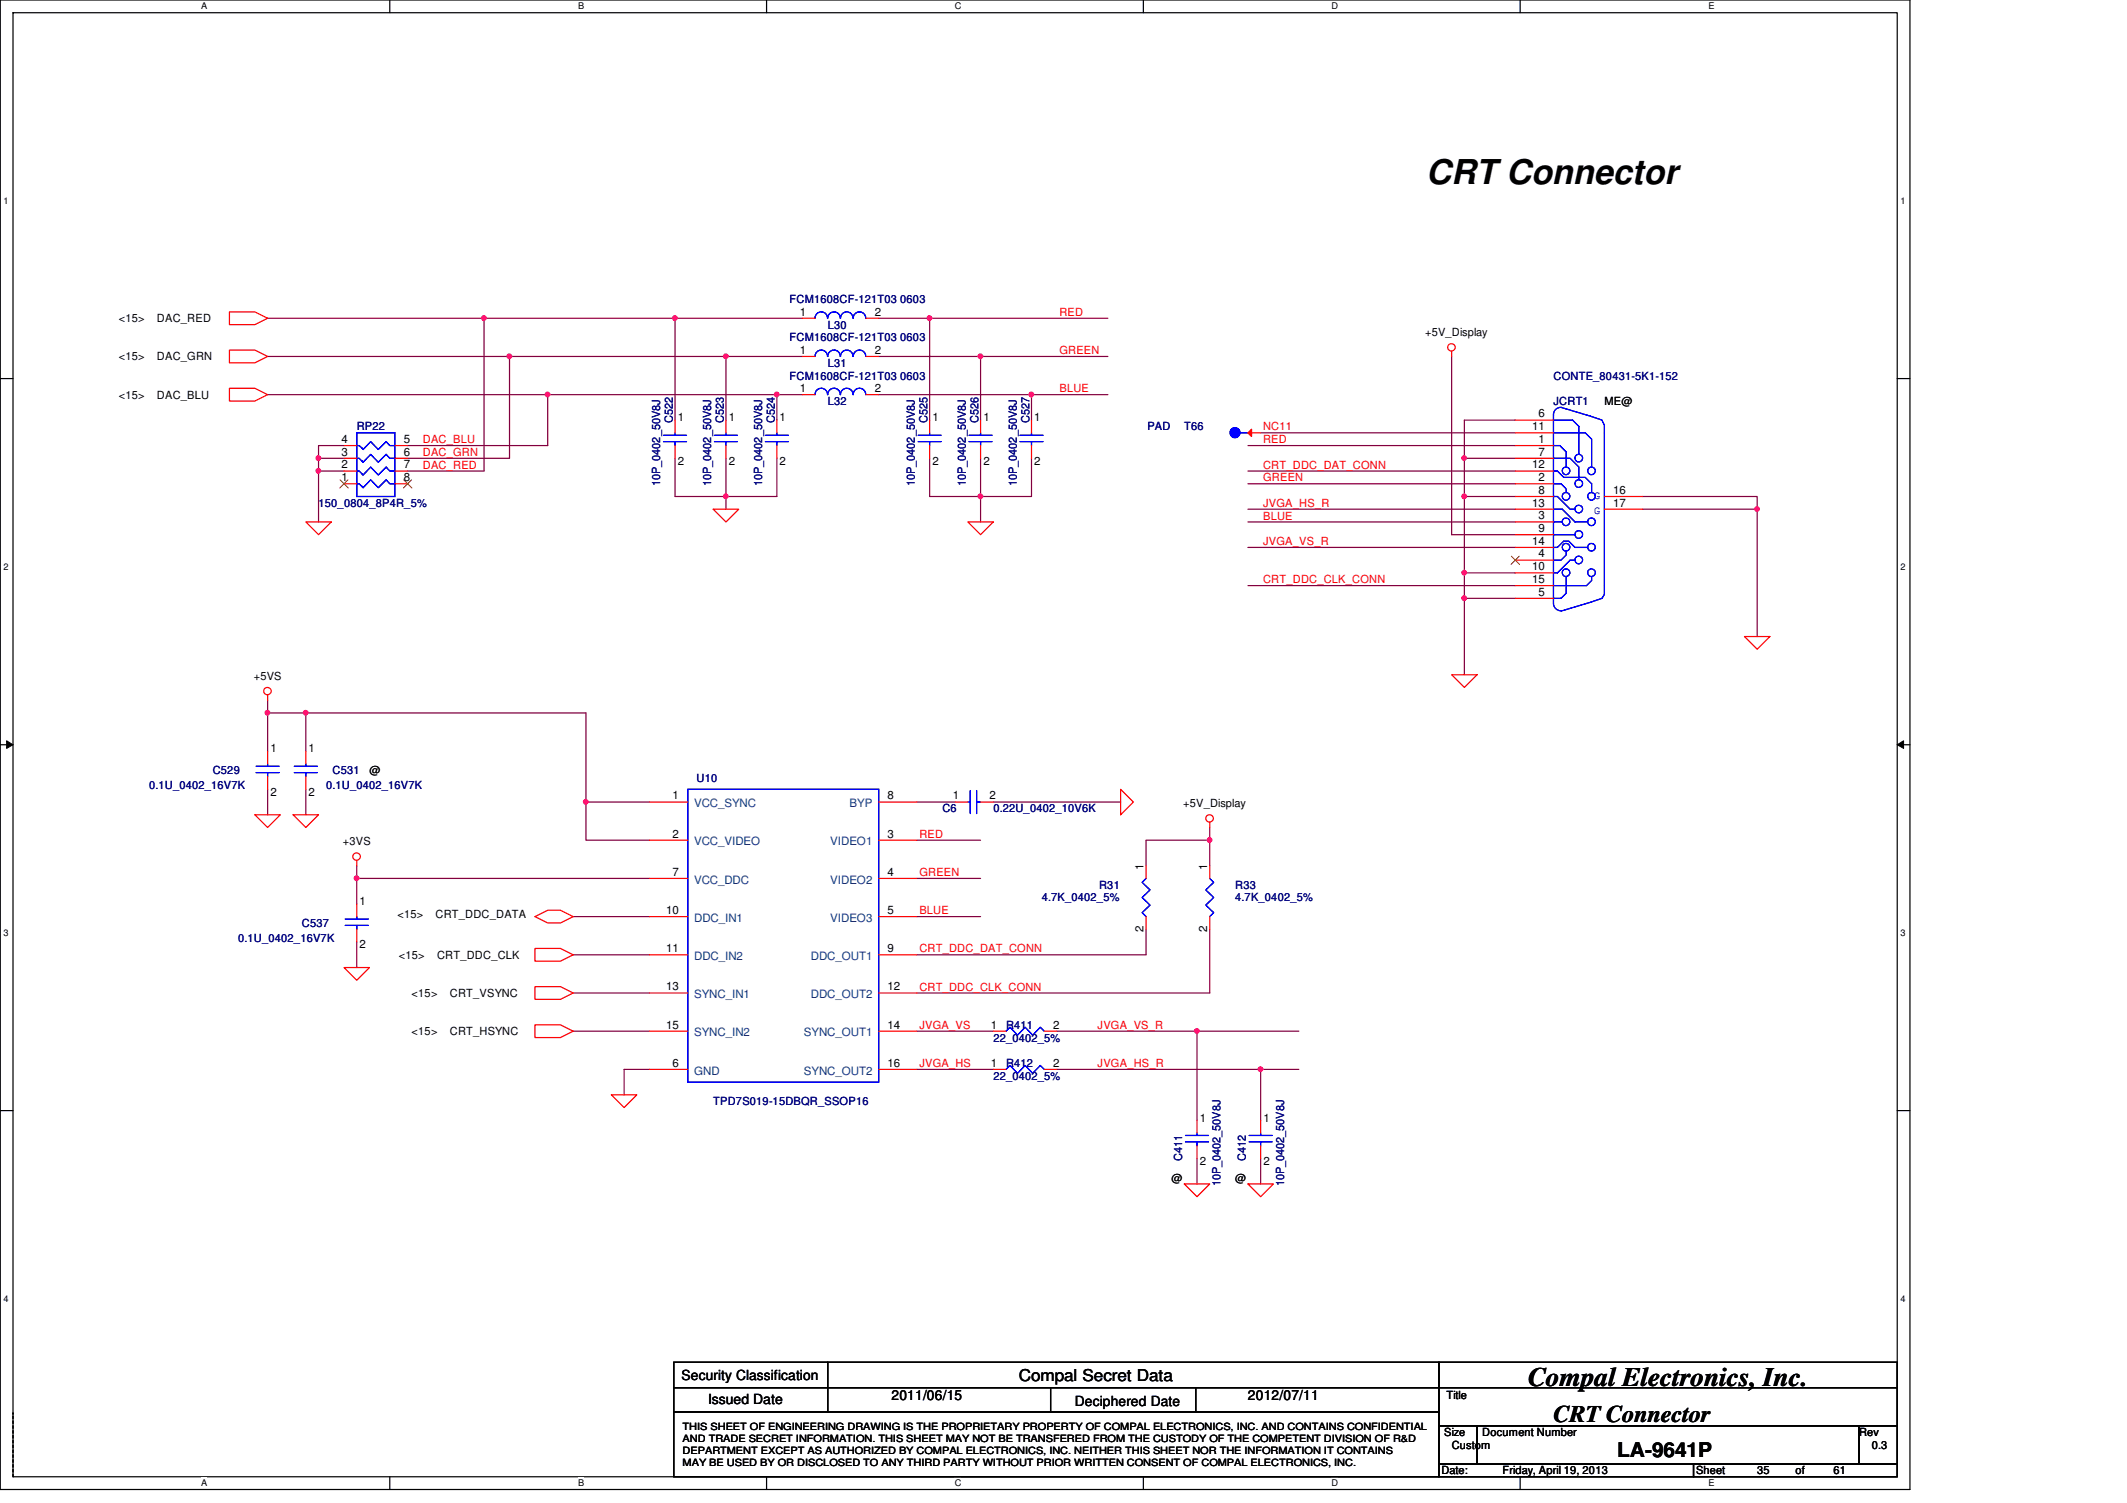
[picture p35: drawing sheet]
<svg xmlns="http://www.w3.org/2000/svg" width="297mm" height="210mm" viewBox="0 0 297 210" stroke-linecap="round" stroke-linejoin="round" font-family="sans-serif">
<defs><g id="words">
<text font-size="4.8" x="199.2" y="25.7">CRT Connector</text>
<text font-size="3.7" x="213.4" y="193.6">Compal Electronics, Inc.</text>
<text font-size="3.3" x="217" y="198.6">CRT Connector</text>
<text font-size="2.8" x="225.8" y="203.5">LA-9641P</text>
<text font-size="2.3" x="142.3" y="192.9">Compal Secret Data</text>
<g font-size="1.9">
<text x="95.2" y="192.7">Security Classification</text>
<text x="98.9" y="196.1">Issued Date</text>
<text x="124.5" y="195.6">2011/06/15</text>
<text x="150.1" y="196.3">Deciphered Date</text>
<text x="174.3" y="195.6">2012/07/11</text>
</g>
<g font-size="1.6">
<text x="16.6" y="45">&lt;15&gt;</text>
<text x="21.9" y="45">DAC_RED</text>
<text x="111.7" y="44.1">1</text>
<text x="122.2" y="44.1">2</text>
<text x="199" y="46.9">+5V_Display</text>
<text x="16.6" y="50.3">&lt;15&gt;</text>
<text x="21.9" y="50.3">DAC_GRN</text>
<text x="111.7" y="49.4">1</text>
<text x="122.2" y="49.4">2</text>
<text x="16.6" y="55.7">&lt;15&gt;</text>
<text x="21.9" y="55.7">DAC_BLU</text>
<text x="94.7" y="58.8">1</text>
<text x="101.8" y="58.8">1</text>
<text x="108.9" y="58.8">1</text>
<text x="111.7" y="54.7">1</text>
<text x="122.2" y="54.7">2</text>
<text x="130.2" y="58.8">1</text>
<text x="137.3" y="58.8">1</text>
<text x="144.4" y="58.8">1</text>
<text x="214.8" y="58.3">6</text>
<text x="224.1" y="56.6">ME@</text>
<text x="47.7" y="65.4">2</text>
<text x="47.7" y="63.6">3</text>
<text x="47.7" y="61.8">4</text>
<text x="56.4" y="65.4">7</text>
<text x="56.4" y="63.6">6</text>
<text x="56.4" y="61.8">5</text>
<text x="94.7" y="64.9">2</text>
<text x="101.8" y="64.9">2</text>
<text x="108.9" y="64.9">2</text>
<text x="130.2" y="64.9">2</text>
<text x="137.3" y="64.9">2</text>
<text x="144.4" y="64.9">2</text>
<text x="213.9" y="60.1">11</text>
<text x="213.9" y="65.4">12</text>
<text x="214.8" y="61.8">1</text>
<text x="214.8" y="63.6">7</text>
<text x="47.7" y="67.2">1</text>
<text x="56.4" y="67.2">8</text>
<text x="213.9" y="70.7">13</text>
<text x="214.8" y="67.2">2</text>
<text x="214.8" y="69">8</text>
<text x="225.3" y="69">16</text>
<text x="225.3" y="70.7">17</text>
<text x="213.9" y="76.1">14</text>
<text x="214.8" y="72.5">3</text>
<text x="214.8" y="74.3">9</text>
<text x="214.8" y="77.9">4</text>
<text x="213.9" y="79.6">10</text>
<text x="213.9" y="81.4">15</text>
<text x="214.8" y="83.2">5</text>
<text x="35.4" y="95">+5VS</text>
<text x="37.8" y="105.1">1</text>
<text x="43.1" y="105.1">1</text>
<text x="37.8" y="111.1">2</text>
<text x="43.1" y="111.1">2</text>
<text x="51.6" y="108.1">@</text>
<text x="93.9" y="111.6">1</text>
<text x="123.9" y="111.6">8</text>
<text x="133.1" y="111.6">1</text>
<text x="138.2" y="111.6">2</text>
<text x="165.2" y="112.7">+5V_Display</text>
<text x="47.9" y="118.1">+3VS</text>
<text x="93.9" y="117">2</text>
<text x="123.9" y="117">3</text>
<text x="93.9" y="122.3">7</text>
<text x="123.9" y="122.3">4</text>
<text x="159.7" y="121.5" transform="rotate(-90 159.7 121.5)">1</text>
<text x="168.6" y="121.5" transform="rotate(-90 168.6 121.5)">1</text>
<text x="50.2" y="126.4">1</text>
<text x="55.5" y="128.2">&lt;15&gt;</text>
<text x="60.8" y="128.2">CRT_DDC_DATA</text>
<text x="93" y="127.6">10</text>
<text x="123.9" y="127.6">5</text>
<text x="159.7" y="130.1" transform="rotate(-90 159.7 130.1)">2</text>
<text x="168.6" y="130.1" transform="rotate(-90 168.6 130.1)">2</text>
<text x="50.2" y="132.5">2</text>
<text x="55.7" y="133.9">&lt;15&gt;</text>
<text x="61" y="133.9">CRT_DDC_CLK</text>
<text x="93" y="133">11</text>
<text x="123.9" y="133">9</text>
<text x="57.5" y="139.2">&lt;15&gt;</text>
<text x="62.8" y="139.2">CRT_VSYNC</text>
<text x="93" y="143.6">15</text>
<text x="93" y="138.3">13</text>
<text x="123.9" y="143.6">14</text>
<text x="123.9" y="138.3">12</text>
<text x="138.4" y="143.6">1</text>
<text x="147.1" y="143.6">2</text>
<text x="57.5" y="144.6">&lt;15&gt;</text>
<text x="62.8" y="144.6">CRT_HSYNC</text>
<text x="93.9" y="149">6</text>
<text x="123.9" y="149">16</text>
<text x="138.4" y="149">1</text>
<text x="147.1" y="149">2</text>
<text x="167.6" y="156.6">1</text>
<text x="176.4" y="156.6">1</text>
<text x="163.6" y="165">@</text>
<text x="167.6" y="162.7">2</text>
<text x="172.5" y="165">@</text>
<text x="176.4" y="162.7">2</text>
<text x="202" y="195.4">Title</text>
<text x="201.7" y="200.6">Size</text>
<text x="202.7" y="202.4">Custom</text>
<text x="207" y="200.6">Document Number</text>
<text x="259.6" y="200.6">Rev</text>
<text x="261.4" y="202.4">0.3</text>
<text x="201.3" y="205.9">Date:</text>
<text x="209.8" y="205.9">Friday, April 19, 2013</text>
<text x="236.9" y="205.9">Sheet</text>
<text x="245.4" y="205.9">35</text>
<text x="250.7" y="205.9">of</text>
<text x="256.1" y="205.9">61</text>
</g>
<g font-size="1.6" fill="#000080">
<text x="110.3" y="42.3">FCM1608CF-121T03 0603</text>
<text x="110.3" y="47.7">FCM1608CF-121T03 0603</text>
<text x="115.6" y="45.9">L30</text>
<text x="110.3" y="53">FCM1608CF-121T03 0603</text>
<text x="115.6" y="51.2">L31</text>
<text x="217" y="53">CONTE_80431-5K1-152</text>
<text x="94" y="59" transform="rotate(-90 94 59)">C522</text>
<text x="101.1" y="59" transform="rotate(-90 101.1 59)">C523</text>
<text x="108.2" y="59" transform="rotate(-90 108.2 59)">C524</text>
<text x="115.6" y="56.6">L32</text>
<text x="129.5" y="59" transform="rotate(-90 129.5 59)">C525</text>
<text x="136.6" y="59" transform="rotate(-90 136.6 59)">C526</text>
<text x="143.8" y="59" transform="rotate(-90 143.8 59)">C527</text>
<text x="217" y="56.6">JCRT1</text>
<text x="49.8" y="60.1">RP22</text>
<text x="160.2" y="60.1">PAD</text>
<text x="165.4" y="60.1">T66</text>
<text x="44.5" y="70.8">150_0804_8P4R_5%</text>
<text x="92.2" y="67.9" transform="rotate(-90 92.2 67.9)">10P_0402_50V8J</text>
<text x="99.3" y="67.9" transform="rotate(-90 99.3 67.9)">10P_0402_50V8J</text>
<text x="106.4" y="67.9" transform="rotate(-90 106.4 67.9)">10P_0402_50V8J</text>
<text x="127.8" y="67.9" transform="rotate(-90 127.8 67.9)">10P_0402_50V8J</text>
<text x="134.9" y="67.9" transform="rotate(-90 134.9 67.9)">10P_0402_50V8J</text>
<text x="142" y="67.9" transform="rotate(-90 142 67.9)">10P_0402_50V8J</text>
<text x="20.8" y="110.2">0.1U_0402_16V7K</text>
<text x="29.7" y="108.1">C529</text>
<text x="45.5" y="110.2">0.1U_0402_16V7K</text>
<text x="46.4" y="108.1">C531</text>
<text x="97.3" y="109.2">U10</text>
<text x="131.6" y="113.5">C6</text>
<text x="138.7" y="113.5">0.22U_0402_10V6K</text>
<text x="145.5" y="125.9">4.7K_0402_5%</text>
<text x="153.5" y="124.1">R31</text>
<text x="172.5" y="124.1">R33</text>
<text x="172.5" y="125.9">4.7K_0402_5%</text>
<text x="33.3" y="131.6">0.1U_0402_16V7K</text>
<text x="42.2" y="129.5">C537</text>
<text x="140.5" y="143.7">R411</text>
<text x="138.7" y="145.5">22_0402_5%</text>
<text x="140.5" y="149">R412</text>
<text x="99.6" y="154.3">TPD7S019-15DBQR_SSOP16</text>
<text x="138.7" y="150.8">22_0402_5%</text>
<text x="165.1" y="162.1" transform="rotate(-90 165.1 162.1)">C411</text>
<text x="170.4" y="165.7" transform="rotate(-90 170.4 165.7)">10P_0402_50V8J</text>
<text x="174" y="162.1" transform="rotate(-90 174 162.1)">C412</text>
<text x="179.3" y="165.7" transform="rotate(-90 179.3 165.7)">10P_0402_50V8J</text>
</g>
<g font-size="1.6" fill="#f00">
<text x="148" y="44.1">RED</text>
<text x="148" y="49.4">GREEN</text>
<text x="148" y="54.8">BLUE</text>
<text x="59.1" y="65.4">DAC_RED</text>
<text x="59.1" y="63.7">DAC_GRN</text>
<text x="59.1" y="61.9">DAC_BLU</text>
<text x="176.4" y="65.4">CRT_DDC_DAT_CONN</text>
<text x="176.4" y="61.9">RED</text>
<text x="176.4" y="60.1">NC11</text>
<text x="176.4" y="67.2">GREEN</text>
<text x="176.4" y="70.8">JVGA_HS_R</text>
<text x="176.4" y="76.1">JVGA_VS_R</text>
<text x="176.4" y="72.6">BLUE</text>
<text x="176.4" y="81.4">CRT_DDC_CLK_CONN</text>
<text x="128.4" y="117">RED</text>
<text x="128.4" y="122.3">GREEN</text>
<text x="128.4" y="127.7">BLUE</text>
<text x="128.4" y="133">CRT_DDC_DAT_CONN</text>
<text x="128.4" y="138.3">CRT_DDC_CLK_CONN</text>
<text x="128.4" y="143.7">JVGA_VS</text>
<text x="153.3" y="143.7">JVGA_VS_R</text>
<text x="128.4" y="149">JVGA_HS</text>
<text x="153.3" y="149">JVGA_HS_R</text>
</g>
<g font-size="1.6" fill="#00f">
<text x="222.6" y="69.7">G</text>
<text x="222.6" y="71.8">G</text>
</g>
<g font-size="1.6" fill="#004080">
<text x="96.9" y="112.7">VCC_SYNC</text>
<text x="118.7" y="112.7">BYP</text>
<text x="96.9" y="118.1">VCC_VIDEO</text>
<text x="115.9" y="118.1">VIDEO1</text>
<text x="96.9" y="123.4">VCC_DDC</text>
<text x="115.9" y="123.4">VIDEO2</text>
<text x="96.9" y="128.7">DDC_IN1</text>
<text x="115.9" y="128.7">VIDEO3</text>
<text x="96.9" y="134.1">DDC_IN2</text>
<text x="113.2" y="134.1">DDC_OUT1</text>
<text x="96.9" y="139.4">SYNC_IN1</text>
<text x="113.2" y="139.4">DDC_OUT2</text>
<text x="96.9" y="144.7">SYNC_IN2</text>
<text x="112.3" y="144.7">SYNC_OUT1</text>
<text x="96.9" y="150.1">GND</text>
<text x="112.3" y="150.1">SYNC_OUT2</text>
</g>
<g font-size="1.4">
<text x="95.3" y="199.7">THIS SHEET OF ENGINEERING DRAWING IS THE PROPRIETARY PROPERTY OF COMPAL ELECTRONICS, INC. AND CONTAINS CONFIDENTIAL</text>
<text x="95.3" y="201.4">AND TRADE SECRET INFORMATION. THIS SHEET MAY NOT BE TRANSFERED FROM THE CUSTODY OF THE COMPETENT DIVISION OF R&amp;D</text>
<text x="95.3" y="203">DEPARTMENT EXCEPT AS AUTHORIZED BY COMPAL ELECTRONICS, INC. NEITHER THIS SHEET NOR THE INFORMATION IT CONTAINS</text>
<text x="95.3" y="204.7">MAY BE USED BY OR DISCLOSED TO ANY THIRD PARTY WITHOUT PRIOR WRITTEN CONSENT OF COMPAL ELECTRONICS, INC.</text>
</g>
<g font-size="1.3">
<text x="28.1" y="1.3">A</text>
<text x="80.7" y="1.3">B</text>
<text x="133.3" y="1.3">C</text>
<text x="186" y="1.3">D</text>
<text x="238.6" y="1.3">E</text>
<text x=".5" y="28.4">1</text>
<text x="265.4" y="28.4">1</text>
<text x=".5" y="79.5">2</text>
<text x="265.4" y="79.5">2</text>
<text x=".5" y="130.7">3</text>
<text x="265.4" y="130.7">3</text>
<text x=".5" y="181.8">4</text>
<text x="265.4" y="181.8">4</text>
<text x="28.1" y="207.6">A</text>
<text x="80.7" y="207.6">B</text>
<text x="133.3" y="207.6">C</text>
<text x="186" y="207.6">D</text>
<text x="238.6" y="207.6">E</text>
</g>
</g></defs>
<path d="M0 0h266.7v208h-266.7zM1.8 1.8h263.1v204.4h-263.1z" fill="none" stroke="#000" stroke-width=".17"/>
<g fill="#fff">
<path d="M28.1 .2h.8v1.4h-.8z"/>
<path d="M28.1 206.4h.8v1.4h-.8z"/>
</g>
<path d="M54.4 0v1.8M54.4 206.2v1.8" fill="none" stroke="#000" stroke-width=".17"/>
<g fill="#fff">
<path d="M80.7 .2h.8v1.4h-.8z"/>
<path d="M80.7 206.4h.8v1.4h-.8z"/>
</g>
<path d="M107.1 0v1.8M107.1 206.2v1.8" fill="none" stroke="#000" stroke-width=".17"/>
<g fill="#fff">
<path d="M133.3 .2h.9v1.4h-.9z"/>
<path d="M133.3 206.4h.9v1.4h-.9z"/>
</g>
<path d="M159.7 0v1.8M159.7 206.2v1.8" fill="none" stroke="#000" stroke-width=".17"/>
<g fill="#fff">
<path d="M186 .2h.8v1.4h-.8z"/>
<path d="M186 206.4h.8v1.4h-.8z"/>
</g>
<path d="M212.3 0v1.8M212.3 206.2v1.8" fill="none" stroke="#000" stroke-width=".17"/>
<g fill="#fff">
<path d="M238.6 .2h.8v1.4h-.8z"/>
<path d="M238.6 206.4h.8v1.4h-.8z"/>
<path d="M.5 27.3h.7v1.4h-.7z"/>
<path d="M265.4 27.3h.7v1.4h-.7z"/>
<path d="M.5 78.4h.7v1.4h-.7z"/>
<path d="M265.4 78.4h.7v1.4h-.7z"/>
</g>
<path d="M0 52.9h1.8M264.9 52.9h1.8" fill="none" stroke="#000" stroke-width=".17"/>
<g fill="#fff">
<path d="M.5 129.5h.7v1.4h-.7z"/>
<path d="M265.4 129.5h.7v1.4h-.7z"/>
</g>
<path d="M0 104h1.8M264.9 104h1.8" fill="none" stroke="#000" stroke-width=".17"/>
<path d="M.9 103.5l.9 .5-.9 .5zM264.9 104l.9-.5v1z" fill="#000"/>
<path d="M.9 103.5l.9 .5-.9 .5zM264.9 104l.9-.5v1z" fill="none" stroke="#000" stroke-width=".14"/>
<g fill="#fff">
<path d="M.5 180.6h.7v1.4h-.7z"/>
<path d="M265.4 180.6h.7v1.4h-.7z"/>
</g>
<path d="M0 155.1h1.8M264.9 155.1h1.8" fill="none" stroke="#000" stroke-width=".17"/>
<path d="M1.8 197.3h.1M1.8 206.2v-8.9" fill="none" stroke="#000" stroke-width=".17" stroke-dasharray=".3 .3"/>
<path d="M67.6 44.4h26.7M76.5 55.1h32M202.7 49.8v24.9" fill="none" stroke="#800040" stroke-width=".17"/>
<circle cx="76.5" cy="55.1" r=".32" fill="#f0f"/>
<circle cx="76.5" cy="55.1" r=".32" fill="none" stroke="#f0f" stroke-width=".17"/>
<path d="M94.3 44.4h17.7M144.1 55.1v3.6M174.3 65.8h37.3" fill="none" stroke="#800040" stroke-width=".17"/>
<circle cx="94.2" cy="44.4" r=".32" fill="#f0f"/>
<circle cx="94.2" cy="44.4" r=".32" fill="none" stroke="#f0f" stroke-width=".17"/>
<path d="M108.5 55.1h3.5" fill="none" stroke="#800040" stroke-width=".17"/>
<circle cx="108.5" cy="55.1" r=".32" fill="#f0f"/>
<circle cx="108.5" cy="55.1" r=".32" fill="none" stroke="#f0f" stroke-width=".17"/>
<path d="M94.3 44.4v14.3M112 49.8h-10.6v8.9" fill="none" stroke="#800040" stroke-width=".17"/>
<circle cx="101.4" cy="49.8" r=".32" fill="#f0f"/>
<circle cx="101.4" cy="49.8" r=".32" fill="none" stroke="#f0f" stroke-width=".17"/>
<path d="M108.5 55.1v3.6M122.7 49.8h14.2v8.9M122.7 55.1h21.4M129.8 44.4h24.9M101.4 69.3v1.8M108.5 64v5.3M174.3 81.8h37.3" fill="none" stroke="#800040" stroke-width=".17"/>
<circle cx="136.9" cy="49.8" r=".32" fill="#f0f"/>
<circle cx="136.9" cy="49.8" r=".32" fill="none" stroke="#f0f" stroke-width=".17"/>
<path d="M71.2 49.8h30.2M136.9 49.8h17.8" fill="none" stroke="#800040" stroke-width=".17"/>
<circle cx="71.1" cy="49.8" r=".32" fill="#f0f"/>
<circle cx="71.1" cy="49.8" r=".32" fill="none" stroke="#f0f" stroke-width=".17"/>
<path d="M144.1 55.1h10.6" fill="none" stroke="#800040" stroke-width=".17"/>
<circle cx="144" cy="55.1" r=".32" fill="#f0f"/>
<circle cx="144" cy="55.1" r=".32" fill="none" stroke="#f0f" stroke-width=".17"/>
<path d="M129.8 44.4v14.3M129.8 64v5.3M136.9 64v5.3" fill="none" stroke="#800040" stroke-width=".17"/>
<circle cx="129.8" cy="44.4" r=".32" fill="#f0f"/>
<circle cx="129.8" cy="44.4" r=".32" fill="none" stroke="#f0f" stroke-width=".17"/>
<path d="M122.7 44.4h7.1M204.5 58.7v5.3M174.3 62.2h37.3M174.3 67.6h37.3M174.3 71.1h37.3M174.3 76.5h37.3M174.3 72.9h37.3M202.7 74.7h8.9M204.5 83.6v10.6" fill="none" stroke="#800040" stroke-width=".17"/>
<circle cx="204.5" cy="83.5" r=".32" fill="#f0f"/>
<circle cx="204.5" cy="83.5" r=".32" fill="none" stroke="#f0f" stroke-width=".17"/>
<path d="M136.9 69.3h7.2" fill="none" stroke="#800040" stroke-width=".17"/>
<circle cx="136.9" cy="69.3" r=".32" fill="#f0f"/>
<circle cx="136.9" cy="69.3" r=".32" fill="none" stroke="#f0f" stroke-width=".17"/>
<path d="M204.5 58.7h7.1M144.1 64v5.3M204.5 64v5.3" fill="none" stroke="#800040" stroke-width=".17"/>
<circle cx="204.5" cy="64" r=".32" fill="#f0f"/>
<circle cx="204.5" cy="64" r=".32" fill="none" stroke="#f0f" stroke-width=".17"/>
<path d="M101.4 64v5.3M211.6 69.3h-7.1v10.7h7.1" fill="none" stroke="#800040" stroke-width=".17"/>
<circle cx="204.5" cy="69.3" r=".32" fill="#f0f"/>
<circle cx="204.5" cy="69.3" r=".32" fill="none" stroke="#f0f" stroke-width=".17"/>
<path d="M94.3 64v5.3M101.4 69.3h7.1M204.5 64h7.1" fill="none" stroke="#800040" stroke-width=".17"/>
<circle cx="101.4" cy="69.3" r=".32" fill="#f0f"/>
<circle cx="101.4" cy="69.3" r=".32" fill="none" stroke="#f0f" stroke-width=".17"/>
<path d="M136.9 69.3v3.6M204.5 80v3.6h7.1" fill="none" stroke="#800040" stroke-width=".17"/>
<circle cx="204.5" cy="80" r=".32" fill="#f0f"/>
<circle cx="204.5" cy="80" r=".32" fill="none" stroke="#f0f" stroke-width=".17"/>
<path d="M94.3 69.3h7.1M129.8 69.3h7.1M176.1 60.4h35.5M229.4 71.1h16M229.4 69.3h16v1.8M245.4 71.1v17.8" fill="none" stroke="#800040" stroke-width=".17"/>
<circle cx="245.4" cy="71.1" r=".32" fill="#f0f"/>
<circle cx="245.4" cy="71.1" r=".32" fill="none" stroke="#f0f" stroke-width=".17"/>
<path d="M42.7 99.6h39.1M81.8 112v5.3h8.9" fill="none" stroke="#800040" stroke-width=".17"/>
<circle cx="42.7" cy="99.5" r=".32" fill="#f0f"/>
<circle cx="42.7" cy="99.5" r=".32" fill="none" stroke="#f0f" stroke-width=".17"/>
<path d="M37.4 99.6v5.3" fill="none" stroke="#800040" stroke-width=".17"/>
<circle cx="37.4" cy="99.5" r=".32" fill="#f0f"/>
<circle cx="37.4" cy="99.5" r=".32" fill="none" stroke="#f0f" stroke-width=".17"/>
<path d="M37.4 99.6h5.3v5.3M81.8 112h8.9" fill="none" stroke="#800040" stroke-width=".17"/>
<circle cx="81.8" cy="112" r=".32" fill="#f0f"/>
<circle cx="81.8" cy="112" r=".32" fill="none" stroke="#f0f" stroke-width=".17"/>
<g fill="none" stroke="#800040" stroke-width=".17">
<path d="M37.4 97.8v1.8M81.8 99.6v12.4M37.4 110.2v3.6M42.7 110.2v3.6M128 117.3h8.9M49.8 122.7h40.9M49.8 131.6v3.5M80 138.7h10.7M80 133.3h10.7M80 128h10.7M128 122.7h8.9M128 128h8.9"/>
<path d="M128 133.3h32.1M128 138.7h40.9M80 144h10.7M90.7 149.3h-3.5v3.6M128 144h10.7M128 149.3h10.7"/>
</g>
<circle cx="49.8" cy="122.7" r=".32" fill="#f0f"/>
<circle cx="49.8" cy="122.7" r=".32" fill="none" stroke="#f0f" stroke-width=".17"/>
<path d="M128 112h5.4M138.7 112h17.8M49.8 120.9v5.3M160.1 129.8v3.5M160.1 120.9v-3.6h8.8v3.6M168.9 129.8v8.9" fill="none" stroke="#800040" stroke-width=".17"/>
<circle cx="168.9" cy="117.3" r=".32" fill="#f0f"/>
<circle cx="168.9" cy="117.3" r=".32" fill="none" stroke="#f0f" stroke-width=".17"/>
<path d="M44.5 65.8v7.1M48 62.2h-3.5v1.8M168.9 115.6v1.7" fill="none" stroke="#800040" stroke-width=".17"/>
<circle cx="44.5" cy="65.8" r=".32" fill="#f0f"/>
<circle cx="44.5" cy="65.8" r=".32" fill="none" stroke="#f0f" stroke-width=".17"/>
<path d="M44.5 64v1.8h3.5" fill="none" stroke="#800040" stroke-width=".17"/>
<circle cx="44.5" cy="64" r=".32" fill="#f0f"/>
<circle cx="44.5" cy="64" r=".32" fill="none" stroke="#f0f" stroke-width=".17"/>
<path d="M67.6 44.4v21.4h-10.7M44.5 64h3.5M56.9 64h14.3M56.9 62.2h19.6" fill="none" stroke="#800040" stroke-width=".17"/>
<circle cx="67.6" cy="44.4" r=".32" fill="#f0f"/>
<circle cx="67.6" cy="44.4" r=".32" fill="none" stroke="#f0f" stroke-width=".17"/>
<path d="M37.4 44.4h30.2M37.4 49.8h33.8v14.2M37.4 55.1h39.1v7.1M167.2 144h14.2" fill="none" stroke="#800040" stroke-width=".17"/>
<circle cx="167.1" cy="144" r=".32" fill="#f0f"/>
<circle cx="167.1" cy="144" r=".32" fill="none" stroke="#f0f" stroke-width=".17"/>
<path d="M176.1 149.3h5.3" fill="none" stroke="#800040" stroke-width=".17"/>
<circle cx="176" cy="149.3" r=".32" fill="#f0f"/>
<circle cx="176" cy="149.3" r=".32" fill="none" stroke="#f0f" stroke-width=".17"/>
<path d="M147.6 144h19.6v12.5M147.6 149.3h28.5v7.2M167.2 161.8v3.5M176.1 161.8v3.5" fill="none" stroke="#800040" stroke-width=".17"/>
<g fill="none" stroke="#f00" stroke-width=".17">
<path d="M32 43.6h3.6l1.8 .8-1.8 .9h-3.6zM32 48.9h3.6l1.8 .9-1.8 .9h-3.6zM32 54.2h3.6l1.8 .9-1.8 .9h-3.6zM108.5 58.7v1.7M112 44.4h1.8M112 55.1h1.8M112 49.8h1.8M120.9 44.4h1.8M120.9 55.1h1.8M120.9 49.8h1.8M129.8 58.7v1.7M202.7 49.1v.7"/>
<path d="M211.6 58.7h5.3M42.7 72.9h3.6l-1.8 1.8zM99.6 71.1h3.6l-1.8 1.8zM108.5 62.2v1.8M129.8 62.2v1.8M135.2 72.9h3.5l-1.8 1.8zM211.6 60.4h5.3M211.6 62.2h5.3M211.6 64h5.3M211.6 65.8h5.3M211.6 67.6h5.3M211.6 69.3h5.3"/>
<path d="M211.6 71.1h5.3M211.6 72.9h5.3M211.6 74.7h5.3M211.6 76.5h5.3M211.6 78.2h5.3M224.1 69.3h5.3M224.1 71.1h5.3M37.4 97.1v.7M202.7 94.2h3.6l-1.8 1.8zM211.6 80h5.3M211.6 81.8h5.3M211.6 83.6h5.3"/>
<path d="M243.6 88.9h3.6l-1.8 1.8zM35.6 113.8h3.6l-1.8 1.8zM37.4 104.9v1.8M37.4 108.5v1.7M40.9 113.8h3.6l-1.8 1.8zM133.4 112h1.8M136.9 112h1.8M156.5 110.2l1.8 1.8-1.8 1.8zM168.9 114.8v.8M48 135.1h3.6l-1.8 1.8zM49.8 120.2v.7M74.7 128l1.8-.9h1.8l1.7 .9-1.7 .9h-1.8z"/>
<path d="M74.7 132.5h3.6l1.7 .8-1.7 .9h-3.6zM74.7 137.8h3.6l1.7 .9-1.7 .9h-3.6zM160.1 120.9v1.8M160.1 128v1.8M168.9 120.9v1.8M168.9 128v1.8M74.7 143.1h3.6l1.7 .9-1.7 .9h-3.6zM85.4 152.9h3.5l-1.7 1.8zM138.7 149.3h1.8M145.8 149.3h1.8M167.2 156.5v1.7M176.1 156.5v1.7"/>
<path d="M165.4 165.3h3.5l-1.7 1.8zM167.2 160v1.8M174.3 165.3h3.5l-1.7 1.8zM176.1 160v1.8"/>
<circle cx="202.7" cy="48.5" r=".52"/>
<circle cx="37.4" cy="96.5" r=".52"/>
<circle cx="49.8" cy="119.6" r=".52"/>
<circle cx="168.9" cy="114.3" r=".52"/>
</g>
<g fill="none" stroke="#000" stroke-width=".17">
<path d="M94.1 190.2h106.8v3.6h-106.8zM94.1 193.8h106.8v3.4h-106.8zM94.1 197.2h106.8v9h-106.8zM115.6 190.2v7M146.7 193.8v3.4M167 193.8v3.4M200.9 190.2h64v3.6h-64zM200.9 193.8h64v5.3h-64zM200.9 199.1h5.4v5.4h-5.4zM206.3 199.1h53.3v5.4h-53.3zM259.6 199.1h5.3v5.4h-5.3zM200.9 204.5h35.6v1.7h-35.6z"/>
<path d="M236.5 204.5h28.4v1.7h-28.4z"/>
</g>
<g fill="none" stroke="#00f" stroke-width=".17">
<path d="M113.8 44.4a.87 .87 0 0 1 .9-.8 .87 .87 0 0 1 .9 .8M113.8 55.1a.87 .87 0 0 1 .9-.9 .87 .87 0 0 1 .9 .9M113.8 49.8a.87 .87 0 0 1 .9-.9 .87 .87 0 0 1 .9 .9M115.6 44.4a.87 .87 0 0 1 .9-.8 .87 .87 0 0 1 .8 .8M115.6 55.1a.87 .87 0 0 1 .9-.9 .87 .87 0 0 1 .8 .9M115.6 49.8a.87 .87 0 0 1 .9-.9 .87 .87 0 0 1 .8 .9M117.4 44.4a.87 .87 0 0 1 .8-.8 .87 .87 0 0 1 .9 .8M117.4 55.1a.87 .87 0 0 1 .8-.9 .87 .87 0 0 1 .9 .9M117.4 49.8a.87 .87 0 0 1 .8-.9 .87 .87 0 0 1 .9 .9M119.2 44.4a.87 .87 0 0 1 .8-.8 .87 .87 0 0 1 .9 .8M119.2 55.1a.87 .87 0 0 1 .8-.9 .87 .87 0 0 1 .9 .9M119.2 49.8a.87 .87 0 0 1 .8-.9 .87 .87 0 0 1 .9 .9"/>
<path d="M216.9 58.7h2.7l.9 .9v3.9M106.9 61.7h3.2M106.9 60.8h3.2M108.5 60.4v.4M108.5 61.7v.5M128.2 61.7h3.2M128.2 60.8h3.2M129.8 60.4v.4M129.8 61.7v.5M216.9 72.9h1.3M216.9 76.5h.6l.9-.9h.7l.9 .9h1.7M216.9 64h2.4l1.2 1.2v1.8"/>
<path d="M216.9 65.8h.6l.9 .9h3l.9 .9v1.2M216.9 69.3h.6l1.8 1.8h.7M216.9 71.1h1.3l1.8 1.8h1.7M216.9 62.2h.9l.9 .9v2.1M216.9 67.6h1.1l.7 .7v.5M216.9 74.7h3.1M216.9 60.4h4.5l.9 .9v3.9M218.7 77v.5l-.7 .7h-1.1M220 78.2h-.7l-1.8 1.8h-.6M218 85.3a1.03 1.03 0 0 1-1.1-1v-26.3a1.01 1.01 0 0 1 1.1-1.1l5.7 1.8 .4 .7v22.4v1.2l-.4 .6-5.7 1.7M218.7 80.6v2.2l-.7 .8h-1.1M222.3 80.6v.5l-.7 .7h-4.7"/>
<path d="M35.8 107.9h3.2M35.8 107h3.2M37.4 106.7v.3M37.4 107.9v.6M135.2 112h.3M135.5 110.4v3.2M136.4 110.4v3.2M136.4 112h.5M160.1 122.7l-.6 .5 1.1 1.1-1.1 1 1.1 1.1-1.1 1.1 .6 .5M168.9 122.7l.6 .5-1.1 1.1 1.1 1-1.1 1.1 1.1 1.1-.6 .5M140.5 149.3l.5-.5 1.1 1.1 1.1-1.1 1 1.1 1.1-1.1 .5 .5M165.6 159.5h3.2"/>
<path d="M165.6 158.6h3.2M167.2 158.2v.4M167.2 159.5v.5M174.4 159.5h3.3M174.4 158.6h3.3M176.1 158.2v.4M176.1 159.5v.5"/>
<circle cx="218.7" cy="65.8" r=".54"/>
<circle cx="218.7" cy="72.9" r=".54"/>
<circle cx="218.7" cy="80" r=".54"/>
<circle cx="218.7" cy="76.4" r=".54"/>
<circle cx="218.7" cy="69.3" r=".54"/>
<circle cx="220.5" cy="71.1" r=".54"/>
<circle cx="220.5" cy="74.6" r=".54"/>
<circle cx="220.5" cy="78.2" r=".54"/>
<circle cx="220.5" cy="67.5" r=".54"/>
<circle cx="220.5" cy="64" r=".54"/>
<circle cx="222.3" cy="65.8" r=".54"/>
<circle cx="222.3" cy="72.9" r=".54"/>
<circle cx="222.3" cy="80" r=".54"/>
<circle cx="222.3" cy="69.3" r=".54"/>
<circle cx="222.3" cy="76.4" r=".54"/>
</g>
<path d="M211.1 77.7l1.1 1.1M212.2 77.7l-1.2 1.1" fill="none" stroke="#804000" stroke-width=".14"/>
<circle cx="172.5" cy="60.4" r=".7" fill="#00f"/>
<g fill="none" stroke="#00f" stroke-width=".17">
<path d="M173.2 60.4h1.1"/>
<circle cx="172.5" cy="60.4" r=".7"/>
</g>
<circle cx="172.5" cy="60.4" r=".7" fill="#00f"/>
<g fill="none" stroke="#00f" stroke-width=".17">
<path d="M173.2 60.4h1.1"/>
<circle cx="172.5" cy="60.4" r=".7"/>
</g>
<path d="M174.3 60.4l.5-.5v1.1z" fill="#f00"/>
<g fill="none" stroke="#f00" stroke-width=".17">
<path d="M94.3 58.7v1.7M101.4 58.7v1.7M136.9 58.7v1.7M144.1 58.7v1.7M48 67.6h1.8M48 65.8h1.8M48 64h1.8M48 62.2h1.8M55.2 67.6h1.7M55.2 65.8h1.7M55.2 64h1.7M55.2 62.2h1.7"/>
<path d="M94.3 62.2v1.8M101.4 62.2v1.8M136.9 62.2v1.8M144.1 62.2v1.8M174.3 60.4l.5-.5v1.1zM174.3 60.4h1.8M42.7 104.9v1.8M42.7 108.5v1.7M90.7 112h5.3M90.7 117.3h5.3M122.7 117.3h5.3M122.7 112h5.3"/>
<path d="M49.8 126.2v1.8M49.8 129.8v1.8M90.7 122.7h5.3M90.7 138.7h5.3M90.7 133.3h5.3M90.7 128h5.3M122.7 133.3h5.3M122.7 128h5.3M122.7 122.7h5.3M122.7 138.7h5.3M90.7 144h5.3M90.7 149.3h5.3"/>
<path d="M122.7 144h5.3M122.7 149.3h5.3M138.7 144h1.8M145.8 144h1.8"/>
</g>
<g fill="none" stroke="#00f" stroke-width=".17">
<path d="M49.8 65.8h.4l.5 .5 1.1-1.1 1 1.1 1.1-1.1 .5 .6h.8M49.8 60.4h5.4v8.9h-5.4zM50.5 67.9l.2 .2M50.5 66.1l.2 .2M50.5 64.3l.2 .3M55.2 62.2h-.8l-.5-.5-1.1 1.1-1-1.1-1.1 1.1-.5-.6h-.4M55.2 67.6h-.8l-.5-.6-1.1 1.1-1-1.1-1.1 1.1-.5-.5h-.4M55.2 64h-.8l-.5-.5-1.1 1.1-1-1.1-1.1 1.1-.5-.6h-.4M92.7 61.7h3.2M92.7 60.8h3.2M94.3 60.4v.4M94.3 61.7v.5"/>
<path d="M99.8 61.7h3.2M99.8 60.8h3.2M101.4 60.4v.4M101.4 61.7v.5M135.3 61.7h3.2M135.3 60.8h3.2M136.9 60.4v.4M136.9 61.7v.5M142.4 61.7h3.3M142.4 60.8h3.3M144.1 60.4v.4M144.1 61.7v.5"/>
<path d="M41.1 107.9h3.2M41.1 107h3.2M42.7 106.7v.3M42.7 107.9v.6M96 110.2h26.7v40.9h-26.7zM48.2 129.2h3.2M48.2 128.3h3.2M49.8 128v.3M49.8 129.2v.6M140.5 144l.5-.5 1.1 1.1 1.1-1.1 1 1.1 1.1-1.1 .5 .5"/>
</g>
<path d="M47.5 67l1.1 1.2M48.6 67l-1.2 1.2M56.4 67l1.1 1.2M57.5 67l-1.2 1.2" fill="none" stroke="#804000" stroke-width=".14"/>
<circle cx="76.5" cy="55.1" r=".32" fill="#f0f"/>
<circle cx="76.5" cy="55.1" r=".32" fill="none" stroke="#f0f" stroke-width=".17"/>
<circle cx="94.2" cy="44.4" r=".32" fill="#f0f"/>
<circle cx="94.2" cy="44.4" r=".32" fill="none" stroke="#f0f" stroke-width=".17"/>
<circle cx="108.5" cy="55.1" r=".32" fill="#f0f"/>
<circle cx="108.5" cy="55.1" r=".32" fill="none" stroke="#f0f" stroke-width=".17"/>
<circle cx="101.4" cy="49.8" r=".32" fill="#f0f"/>
<circle cx="101.4" cy="49.8" r=".32" fill="none" stroke="#f0f" stroke-width=".17"/>
<circle cx="136.9" cy="49.8" r=".32" fill="#f0f"/>
<circle cx="136.9" cy="49.8" r=".32" fill="none" stroke="#f0f" stroke-width=".17"/>
<circle cx="71.1" cy="49.8" r=".32" fill="#f0f"/>
<circle cx="71.1" cy="49.8" r=".32" fill="none" stroke="#f0f" stroke-width=".17"/>
<circle cx="144" cy="55.1" r=".32" fill="#f0f"/>
<circle cx="144" cy="55.1" r=".32" fill="none" stroke="#f0f" stroke-width=".17"/>
<circle cx="129.8" cy="44.4" r=".32" fill="#f0f"/>
<circle cx="129.8" cy="44.4" r=".32" fill="none" stroke="#f0f" stroke-width=".17"/>
<circle cx="204.5" cy="83.5" r=".32" fill="#f0f"/>
<circle cx="204.5" cy="83.5" r=".32" fill="none" stroke="#f0f" stroke-width=".17"/>
<circle cx="136.9" cy="69.3" r=".32" fill="#f0f"/>
<circle cx="136.9" cy="69.3" r=".32" fill="none" stroke="#f0f" stroke-width=".17"/>
<circle cx="204.5" cy="64" r=".32" fill="#f0f"/>
<circle cx="204.5" cy="64" r=".32" fill="none" stroke="#f0f" stroke-width=".17"/>
<circle cx="204.5" cy="69.3" r=".32" fill="#f0f"/>
<circle cx="204.5" cy="69.3" r=".32" fill="none" stroke="#f0f" stroke-width=".17"/>
<circle cx="101.4" cy="69.3" r=".32" fill="#f0f"/>
<circle cx="101.4" cy="69.3" r=".32" fill="none" stroke="#f0f" stroke-width=".17"/>
<circle cx="204.5" cy="80" r=".32" fill="#f0f"/>
<circle cx="204.5" cy="80" r=".32" fill="none" stroke="#f0f" stroke-width=".17"/>
<circle cx="245.4" cy="71.1" r=".32" fill="#f0f"/>
<circle cx="245.4" cy="71.1" r=".32" fill="none" stroke="#f0f" stroke-width=".17"/>
<circle cx="42.7" cy="99.5" r=".32" fill="#f0f"/>
<circle cx="42.7" cy="99.5" r=".32" fill="none" stroke="#f0f" stroke-width=".17"/>
<circle cx="37.4" cy="99.5" r=".32" fill="#f0f"/>
<circle cx="37.4" cy="99.5" r=".32" fill="none" stroke="#f0f" stroke-width=".17"/>
<circle cx="81.8" cy="112" r=".32" fill="#f0f"/>
<circle cx="81.8" cy="112" r=".32" fill="none" stroke="#f0f" stroke-width=".17"/>
<circle cx="49.8" cy="122.7" r=".32" fill="#f0f"/>
<circle cx="49.8" cy="122.7" r=".32" fill="none" stroke="#f0f" stroke-width=".17"/>
<circle cx="168.9" cy="117.3" r=".32" fill="#f0f"/>
<circle cx="168.9" cy="117.3" r=".32" fill="none" stroke="#f0f" stroke-width=".17"/>
<circle cx="44.5" cy="65.8" r=".32" fill="#f0f"/>
<circle cx="44.5" cy="65.8" r=".32" fill="none" stroke="#f0f" stroke-width=".17"/>
<circle cx="44.5" cy="64" r=".32" fill="#f0f"/>
<circle cx="44.5" cy="64" r=".32" fill="none" stroke="#f0f" stroke-width=".17"/>
<circle cx="67.6" cy="44.4" r=".32" fill="#f0f"/>
<circle cx="67.6" cy="44.4" r=".32" fill="none" stroke="#f0f" stroke-width=".17"/>
<circle cx="167.1" cy="144" r=".32" fill="#f0f"/>
<circle cx="167.1" cy="144" r=".32" fill="none" stroke="#f0f" stroke-width=".17"/>
<circle cx="176" cy="149.3" r=".32" fill="#f0f"/>
<circle cx="176" cy="149.3" r=".32" fill="none" stroke="#f0f" stroke-width=".17"/>
<use href="#words"/>
</svg>
